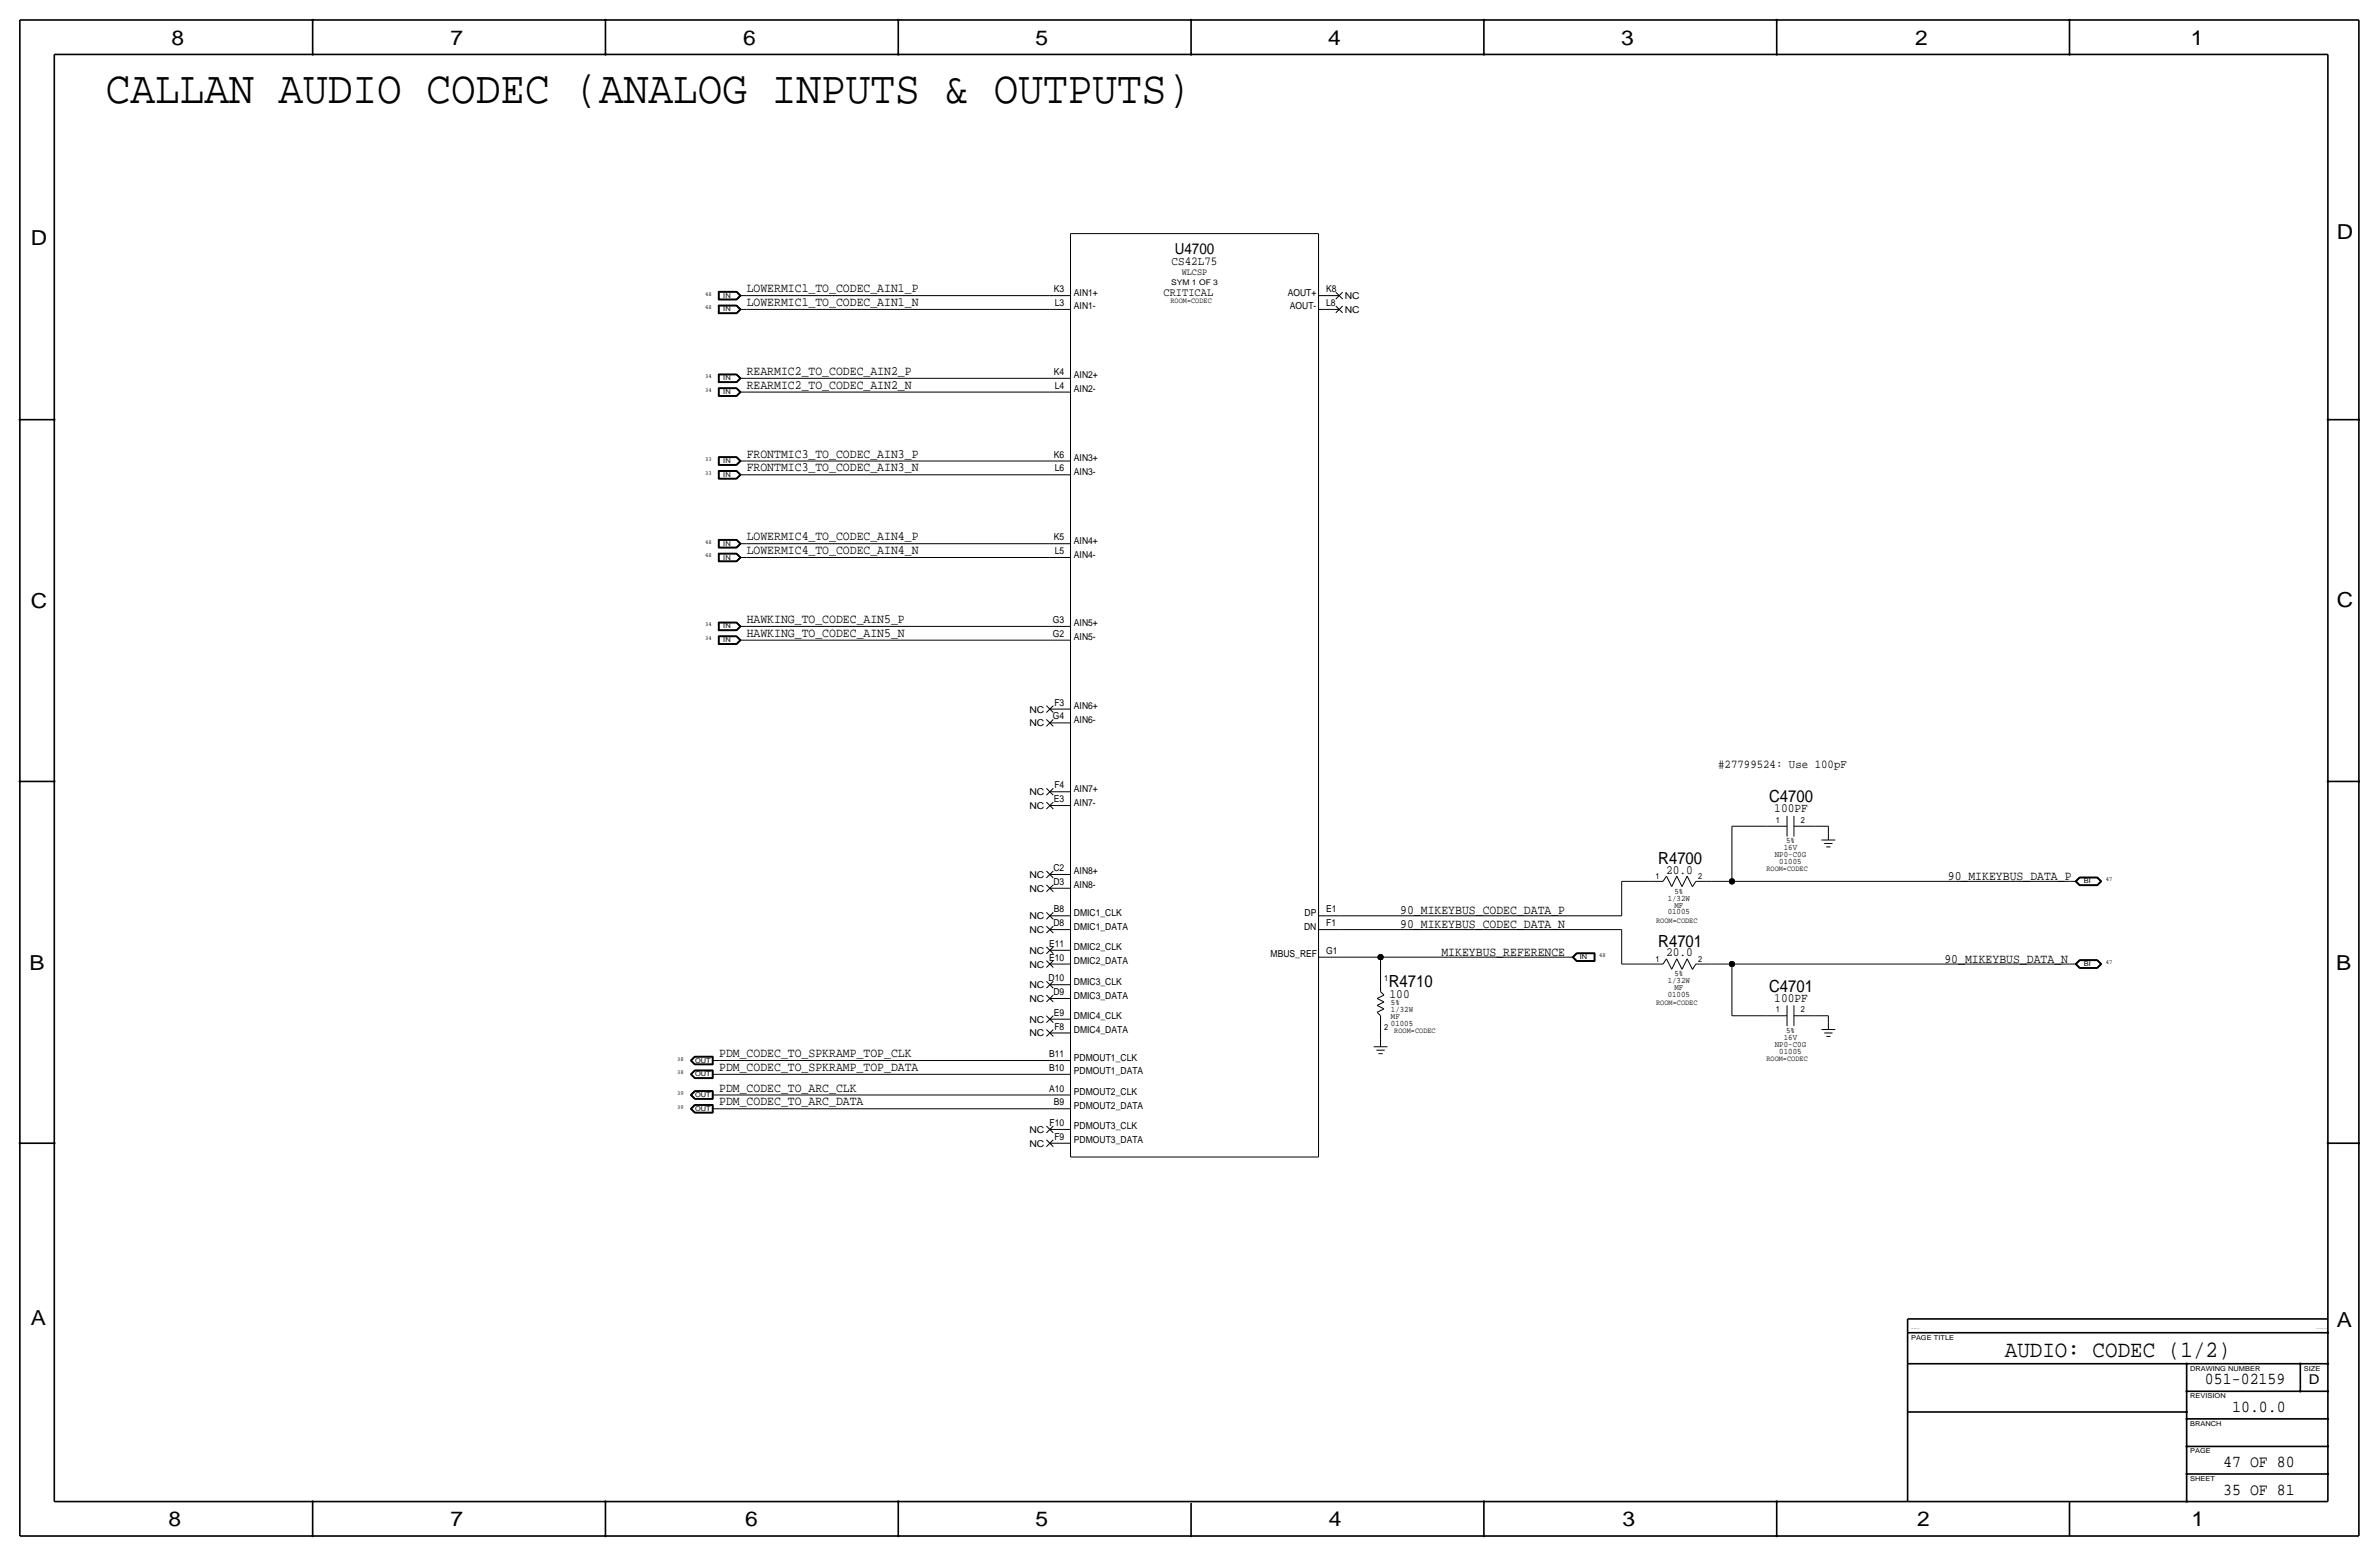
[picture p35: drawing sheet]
<svg xmlns="http://www.w3.org/2000/svg" width="877mm" height="574mm" viewBox="0 0 877 574" stroke-linecap="round" stroke-linejoin="round" font-family="sans-serif">
<defs><g id="words">
<text font-size="17" x="39.1" y="37.8">CALLAN AUDIO CODEC (ANALOG INPUTS &amp; OUTPUTS)</text>
<text font-size="8.6" x="739.1" y="500.1">AUDIO: CODEC (1/2)</text>
<g font-size="7.6">
<text x="63.2" y="16.5">8</text>
<text x="166.1" y="16.5">7</text>
<text x="274" y="16.5">6</text>
<text x="381.7" y="16.5">5</text>
<text x="489.7" y="16.5">4</text>
<text x="597.6" y="16.5">3</text>
<text x="706.1" y="16.5">2</text>
<text x="807.7" y="16.5">1</text>
<text x="861.5" y="88.1">D</text>
<text x="11.4" y="90.4">D</text>
<text x="11.4" y="224.3">C</text>
<text x="861.5" y="223.8">C</text>
<text x="10.8" y="357.6">B</text>
<text x="861.3" y="357.4">B</text>
<text x="11.3" y="488.4">A</text>
<text x="861.5" y="489.2">A</text>
<text x="62.2" y="562.6">8</text>
<text x="166" y="562.6">7</text>
<text x="274.8" y="562.6">6</text>
<text x="381.7" y="562.6">5</text>
<text x="489.9" y="562.6">4</text>
<text x="598.1" y="562.6">3</text>
<text x="706.8" y="562.6">2</text>
<text x="807.9" y="562.6">1</text>
</g>
<g font-size="6.2">
<text x="652.3" y="295.7">C4700</text>
<text x="611.4" y="318.5">R4700</text>
<text x="611.4" y="349">R4701</text>
<text x="512" y="364">R4710</text>
<text x="652.3" y="365.5">C4701</text>
<text x="812.9" y="510.3">051-02159</text>
<text x="822.9" y="520.4">10.0.0</text>
<text x="819.6" y="540.8">47 OF 80</text>
<text x="819.6" y="550.9">35 OF 81</text>
</g>
<text font-size="5.6" x="433.1" y="93.7">U4700</text>
<text font-size="5" x="851.2" y="510.3">D</text>
<g font-size="4.7">
<text x="275.3" y="107.7">LOWERMIC1_TO_CODEC_AIN1_P</text>
<text x="275.3" y="112.8">LOWERMIC1_TO_CODEC_AIN1_N</text>
<text x="275.3" y="138.2">REARMIC2_TO_CODEC_AIN2_P</text>
<text x="275.3" y="143.2">REARMIC2_TO_CODEC_AIN2_N</text>
<text x="275.3" y="168.7">FRONTMIC3_TO_CODEC_AIN3_P</text>
<text x="275.3" y="173.7">FRONTMIC3_TO_CODEC_AIN3_N</text>
<text x="275.3" y="199.1">LOWERMIC4_TO_CODEC_AIN4_P</text>
<text x="275.3" y="204.2">LOWERMIC4_TO_CODEC_AIN4_N</text>
<text x="275.3" y="229.6">HAWKING_TO_CODEC_AIN5_P</text>
<text x="275.3" y="234.7">HAWKING_TO_CODEC_AIN5_N</text>
<text x="654.1" y="299.5">100PF</text>
<text x="614.2" y="322.1">20.0</text>
<text x="718.1" y="324.3">90_MIKEYBUS_DATA_P</text>
<text x="516.2" y="337">90_MIKEYBUS_CODEC_DATA_P</text>
<text x="516.2" y="342.1">90_MIKEYBUS_CODEC_DATA_N</text>
<text x="531.4" y="352.3">MIKEYBUS_REFERENCE</text>
<text x="614.2" y="352.6">20.0</text>
<text x="716.8" y="354.8">90_MIKEYBUS_DATA_N</text>
<text x="512.3" y="367.8">100</text>
<text x="654.1" y="369.3">100PF</text>
<text x="265.1" y="389.6">PDM_CODEC_TO_SPKRAMP_TOP_CLK</text>
<text x="265.1" y="394.7">PDM_CODEC_TO_SPKRAMP_TOP_DATA</text>
<text x="265.1" y="402.3">PDM_CODEC_TO_ARC_CLK</text>
<text x="265.1" y="407.4">PDM_CODEC_TO_ARC_DATA</text>
</g>
<text font-size="4.5" x="431.9" y="97.5">CS42L75</text>
<text font-size="4.4" x="633.4" y="283">#27799524: Use 100pF</text>
<text font-size="4.3" x="429" y="109">CRITICAL</text>
<g font-size="3.5">
<text x="435.7" y="101.3">WLCSP</text>
<text x="388.5" y="107.7">K3</text>
<text x="488.9" y="107.7">K8</text>
<text x="388.9" y="112.8">L3</text>
<text x="395.9" y="109">AIN1+</text>
<text x="474.7" y="109">AOUT+</text>
<text x="488.9" y="112.8">L8</text>
<text x="495.8" y="110.2">NC</text>
<text x="395.9" y="114">AIN1-</text>
<text x="475.5" y="114">AOUT-</text>
<text x="495.8" y="115.3">NC</text>
<text x="388.5" y="138.2">K4</text>
<text x="388.9" y="143.3">L4</text>
<text x="395.9" y="139.4">AIN2+</text>
<text x="395.9" y="144.5">AIN2-</text>
<text x="388.5" y="168.7">K6</text>
<text x="388.9" y="173.8">L6</text>
<text x="395.9" y="169.9">AIN3+</text>
<text x="395.9" y="175">AIN3-</text>
<text x="388.5" y="199.1">K5</text>
<text x="395.9" y="200.4">AIN4+</text>
<text x="388.9" y="204.2">L5</text>
<text x="395.9" y="205.5">AIN4-</text>
<text x="388.2" y="229.6">G3</text>
<text x="395.9" y="230.9">AIN5+</text>
<text x="388.2" y="234.7">G2</text>
<text x="395.9" y="236">AIN5-</text>
<text x="379.5" y="262.6">NC</text>
<text x="388.7" y="260.1">F3</text>
<text x="395.9" y="261.4">AIN6+</text>
<text x="379.5" y="267.7">NC</text>
<text x="388.2" y="265.2">G4</text>
<text x="395.9" y="266.5">AIN6-</text>
<text x="379.5" y="293.1">NC</text>
<text x="388.7" y="290.6">F4</text>
<text x="395.9" y="291.9">AIN7+</text>
<text x="379.5" y="298.2">NC</text>
<text x="388.5" y="295.7">E3</text>
<text x="395.9" y="296.9">AIN7-</text>
<text x="379.5" y="323.6">NC</text>
<text x="388.4" y="321.1">C2</text>
<text x="395.9" y="322.3">AIN8+</text>
<text x="379.5" y="328.7">NC</text>
<text x="388.4" y="326.1">D3</text>
<text x="395.9" y="327.4">AIN8-</text>
<text x="379.5" y="338.8">NC</text>
<text x="388.4" y="341.4">D8</text>
<text x="388.5" y="336.3">B8</text>
<text x="395.9" y="337.6">DMIC1_CLK</text>
<text x="481" y="337.6">DP</text>
<text x="488.9" y="336.3">E1</text>
<text x="488.9" y="341.4">F1</text>
<text x="379.5" y="343.9">NC</text>
<text x="395.9" y="342.7">DMIC1_DATA</text>
<text x="480.8" y="342.6">DN</text>
<text x="379.5" y="351.5">NC</text>
<text x="386.8" y="349">E11</text>
<text x="395.9" y="350.3">DMIC2_CLK</text>
<text x="468.4" y="352.8">MBUS_REF</text>
<text x="488.9" y="351.8">G1</text>
<text x="379.5" y="356.6">NC</text>
<text x="386.8" y="354.1">E10</text>
<text x="395.9" y="355.4">DMIC2_DATA</text>
<text x="379.5" y="364.2">NC</text>
<text x="386.6" y="361.7">D10</text>
<text x="395.9" y="363">DMIC3_CLK</text>
<text x="379.5" y="369.3">NC</text>
<text x="388.4" y="366.8">D9</text>
<text x="395.9" y="368.1">DMIC3_DATA</text>
<text x="379.5" y="376.9">NC</text>
<text x="388.5" y="374.4">E9</text>
<text x="395.9" y="375.7">DMIC4_CLK</text>
<text x="379.5" y="382">NC</text>
<text x="388.7" y="379.5">F8</text>
<text x="395.9" y="380.8">DMIC4_DATA</text>
<text x="386.8" y="389.6">B11</text>
<text x="386.8" y="394.7">B10</text>
<text x="395.9" y="390.9">PDMOUT1_CLK</text>
<text x="395.9" y="396">PDMOUT1_DATA</text>
<text x="386.8" y="402.3">A10</text>
<text x="388.5" y="407.4">B9</text>
<text x="395.9" y="403.6">PDMOUT2_CLK</text>
<text x="395.9" y="408.7">PDMOUT2_DATA</text>
<text x="379.5" y="417.6">NC</text>
<text x="386.9" y="415">F10</text>
<text x="395.9" y="416.3">PDMOUT3_CLK</text>
<text x="379.5" y="422.7">NC</text>
<text x="388.7" y="420.1">F9</text>
<text x="395.9" y="421.4">PDMOUT3_DATA</text>
</g>
<g font-size="3.1">
<text x="654.8" y="303.3">1</text>
<text x="663.9" y="303.3">2</text>
<text x="658.4" y="310.9">5%</text>
<text x="654.3" y="316">NP0-C0G</text>
<text x="657.6" y="313.4">16V</text>
<text x="656" y="318.5">01005</text>
<text x="610.3" y="324.1">1</text>
<text x="617.3" y="329.4">5%</text>
<text x="626.1" y="324.1">2</text>
<text x="614.8" y="332">1/32W</text>
<text x="617.3" y="334.5">MF</text>
<text x="614.8" y="337.1">01005</text>
<text x="610.3" y="354.6">1</text>
<text x="617.3" y="359.9">5%</text>
<text x="626.1" y="354.6">2</text>
<text x="510.2" y="361.7">1</text>
<text x="614.8" y="362.5">1/32W</text>
<text x="617.3" y="365">MF</text>
<text x="512.8" y="370.6">5%</text>
<text x="614.8" y="367.5">01005</text>
<text x="512.8" y="373.1">1/32W</text>
<text x="512.8" y="375.7">MF</text>
<text x="654.8" y="373.1">1</text>
<text x="663.9" y="373.1">2</text>
<text x="510.2" y="379.5">2</text>
<text x="512.8" y="378.2">01005</text>
<text x="657.6" y="383.3">16V</text>
<text x="658.4" y="380.7">5%</text>
<text x="654.3" y="385.8">NP0-C0G</text>
<text x="656" y="388.4">01005</text>
</g>
<g font-size="2.9">
<text x="431.7" y="105.2">SYM 1 OF 3</text>
<text x="431.5" y="111.5">ROOM=CODEC</text>
<text x="651.2" y="321.1">ROOM=CODEC</text>
<text x="610.6" y="340.1">ROOM=CODEC</text>
<text x="610.6" y="370.6">ROOM=CODEC</text>
<text x="514" y="380.7">ROOM=CODEC</text>
<text x="651.2" y="390.9">ROOM=CODEC</text>
</g>
<g font-size="2.5">
<text x="266.6" y="109.7">IN</text>
<text x="266.6" y="114.8">IN</text>
<text x="266.6" y="140.2">IN</text>
<text x="266.6" y="145.3">IN</text>
<text x="266.6" y="170.7">IN</text>
<text x="266.6" y="175.8">IN</text>
<text x="266.6" y="201.2">IN</text>
<text x="266.6" y="206.2">IN</text>
<text x="266.6" y="231.6">IN</text>
<text x="266.6" y="236.7">IN</text>
<text x="768.3" y="325.6">BI</text>
<text x="582.4" y="353.6">IN</text>
<text x="768.3" y="356.1">BI</text>
<text x="256.2" y="391.7">OUT</text>
<text x="256.2" y="396.7">OUT</text>
<text x="256.2" y="404.4">OUT</text>
<text x="256.2" y="409.4">OUT</text>
<text x="704.5" y="493.8">PAGE TITLE</text>
<text x="807.4" y="505.2">DRAWING NUMBER</text>
<text x="849.3" y="505.2">SIZE</text>
<text x="807.4" y="515.4">REVISION</text>
<text x="807.4" y="525.5">BRANCH</text>
<text x="807.4" y="535.7">PAGE</text>
<text x="807.4" y="545.8">SHEET</text>
</g>
<g font-size="2.3">
<text x="260" y="109">48</text>
<text x="260" y="114">48</text>
<text x="260" y="139.4">34</text>
<text x="260" y="144.5">34</text>
<text x="260" y="169.9">33</text>
<text x="260" y="175">33</text>
<text x="260" y="200.4">48</text>
<text x="260" y="205.5">48</text>
<text x="260" y="230.9">34</text>
<text x="260" y="236">34</text>
<text x="776.4" y="324.9">47</text>
<text x="589.5" y="352.8">48</text>
<text x="776.4" y="355.3">47</text>
<text x="249.7" y="390.9">38</text>
<text x="249.7" y="396">38</text>
<text x="249.7" y="403.6">39</text>
<text x="249.7" y="408.7">39</text>
</g>
<g font-size=".4">
<text x="704.5" y="490">SYNC_MASTER=sync</text>
<text x="853.9" y="490">SYNC_DATE=04/14/2017</text>
</g>
</g></defs>
<g fill="none" stroke="#000" stroke-width=".37">
<path d="M394.7 86.1v340.4zM394.7 86.1h91.4zM486.1 86.1v340.4zM264.8 112.5v3.1zM264.8 115.6h6.8zM264.8 107.4v3.1zM264.8 110.5h6.8zM264.8 112.5h6.8zM264.8 107.4h6.8zM264.9 112.6h6.7zM264.9 107.5h6.7zM264.9 112.6v2.9z"/>
<path d="M264.9 115.5h6.7zM264.9 107.5v2.9zM264.9 110.4h6.7zM265 112.7v2.7zM265 115.4h6.5zM265 107.6v2.7zM265 110.3h6.5zM265 112.7h6.5zM265 107.6h6.5zM265.1 112.8h6.4zM265.1 112.8v2.5zM265.1 115.3h6.4z"/>
<path d="M265.1 107.7h6.4zM265.1 107.7v2.5zM265.1 110.2h6.4zM271.5 112.8l1.2 1.2zM271.5 107.7l1.2 1.3zM271.5 115.3l1.2-1.3zM271.5 110.2l1.2-1.2zM271.5 115.4l1.4-1.4zM271.5 110.3l1.4-1.3zM271.5 112.7l1.4 1.3zM271.5 107.6l1.4 1.4zM271.6 115.5l1.4-1.5z"/>
<path d="M271.6 110.4l1.4-1.4zM271.6 112.6l1.4 1.4zM271.6 107.5l1.4 1.5zM271.6 112.5l1.6 1.5zM271.6 107.4l1.6 1.6zM271.6 115.6l1.6-1.6zM271.6 110.5l1.6-1.5zM272.7 114h2.6zM272.7 109h2.6zM275.3 114h111.7zM275.3 109h111.7zM387 114h7.7z"/>
<path d="M387 109h7.7zM486.1 114h7.6zM486.1 109h7.6zM492.5 112.8l2.5 2.5zM492.5 115.3l2.5-2.5zM492.5 107.7l2.5 2.5zM492.5 110.2l2.5-2.5zM264.8 137.9v3.1zM264.8 137.9h6.8zM264.9 138h6.7zM264.9 138v2.9zM265 138.1v2.7z"/>
<path d="M265 138.1h6.5zM265.1 138.2h6.4zM265.1 138.2v2.5zM271.5 138.2l1.2 1.2zM271.5 138.1l1.4 1.3zM271.6 138l1.4 1.4zM271.6 137.9l1.6 1.5zM272.7 139.4h2.6zM275.3 139.4h111.7zM387 139.4h7.7zM264.8 141h6.8zM264.8 143v3.1z"/>
<path d="M264.8 146.1h6.8zM264.8 143h6.8zM264.9 143.1h6.7zM264.9 140.9h6.7zM264.9 143.1v2.9zM264.9 146h6.7zM265 140.8h6.5zM265 143.2v2.7zM265 145.9h6.5zM265 143.2h6.5zM265.1 140.7h6.4zM265.1 143.3h6.4z"/>
<path d="M265.1 143.3v2.5zM265.1 145.8h6.4zM271.5 143.3l1.2 1.2zM271.5 140.7l1.2-1.3zM271.5 140.8l1.4-1.4zM271.5 145.9l1.4-1.4zM271.5 143.2l1.4 1.3zM271.6 140.9l1.4-1.5zM271.6 146l1.4-1.5zM271.6 143.1l1.4 1.4zM271.6 143l1.6 1.5zM271.6 141l1.6-1.6z"/>
<path d="M271.6 146.1l1.6-1.6zM272.7 144.5h2.6zM272.7 144.5l-1.2 1.3zM275.3 144.5h111.7zM387 144.5h7.7zM264.8 168.4v3.1zM264.8 171.5h6.8zM264.8 173.4v3.2zM264.8 176.6h6.8zM264.8 168.4h6.8zM264.8 173.4h6.8zM264.9 168.5h6.7z"/>
<path d="M264.9 173.5h6.7zM264.9 168.5v2.9zM264.9 171.4h6.7zM264.9 173.5v3zM264.9 176.5h6.7zM265 168.6v2.7zM265 171.3h6.5zM265 173.6v2.8zM265 176.4h6.5zM265 168.6h6.5zM265 173.6h6.5zM265.1 168.7h6.4z"/>
<path d="M265.1 168.7v2.5zM265.1 171.2h6.4zM265.1 173.7h6.4zM265.1 173.7v2.6zM265.1 176.3h6.4zM271.5 168.7l1.2 1.2zM271.5 173.7l1.2 1.3zM271.5 176.3l1.2-1.3zM271.5 171.3l1.4-1.4zM271.5 176.4l1.4-1.4zM271.5 168.6l1.4 1.3zM271.5 173.6l1.4 1.4z"/>
<path d="M271.6 171.4l1.4-1.5zM271.6 176.5l1.4-1.5zM271.6 168.5l1.4 1.4zM271.6 173.5l1.4 1.5zM271.6 168.4l1.6 1.5zM271.6 173.4l1.6 1.6zM271.6 171.5l1.6-1.6zM271.6 176.6l1.6-1.6zM272.7 169.9h2.6zM272.7 175h2.6zM272.7 169.9l-1.2 1.3zM275.3 175h111.7z"/>
<path d="M275.3 169.9h111.7zM387 175h7.7zM387 169.9h7.7zM264.8 198.8v3.2zM264.8 198.8h6.8zM264.9 198.9h6.7zM264.9 198.9v3zM265 199v2.8zM265 199h6.5zM265.1 199.1h6.4zM265.1 199.1v2.6zM271.5 199.1l1.2 1.3z"/>
<path d="M271.5 199l1.4 1.4zM271.6 198.9l1.4 1.5zM271.6 198.8l1.6 1.6zM264.8 202h6.8zM264.8 203.9v3.2zM264.8 207.1h6.8zM264.8 203.9h6.8zM264.9 204h6.7zM264.9 201.9h6.7zM264.9 204v3zM264.9 207h6.7zM265 201.8h6.5z"/>
<path d="M265 204.1v2.8zM265 206.9h6.5zM265 204.1h6.5zM265.1 201.7h6.4zM265.1 204.2h6.4zM265.1 204.2v2.6zM265.1 206.8h6.4zM271.5 204.2l1.2 1.3zM271.5 201.8l1.4-1.4zM271.5 206.9l1.4-1.4zM271.5 204.1l1.4 1.4zM271.6 201.9l1.4-1.5z"/>
<path d="M271.6 207l1.4-1.5zM271.6 204l1.4 1.5zM271.6 203.9l1.6 1.6zM271.6 202l1.6-1.6zM271.6 207.1l1.6-1.6zM272.7 200.4h2.6zM272.7 205.5h2.6zM272.7 200.4l-1.2 1.3zM272.7 205.5l-1.2 1.3zM275.3 205.5h111.7zM275.3 200.4h111.7zM387 205.5h7.7z"/>
<path d="M387 200.4h7.7zM264.8 229.3v3.2zM264.8 232.5h6.8zM264.8 234.4v3.1zM264.8 237.5h6.8zM264.8 229.3h6.8zM264.8 234.4h6.8zM264.9 229.4h6.7zM264.9 234.5h6.7zM264.9 229.4v3zM264.9 232.4h6.7zM264.9 234.5v2.9z"/>
<path d="M264.9 237.4h6.7zM265 229.5v2.8zM265 232.3h6.5zM265 234.6v2.7zM265 237.3h6.5zM265 229.5h6.5zM265 234.6h6.5zM265.1 229.6h6.4zM265.1 229.6v2.6zM265.1 232.2h6.4zM265.1 234.7h6.4zM265.1 234.7v2.5z"/>
<path d="M265.1 237.2h6.4zM271.5 229.6l1.2 1.3zM271.5 234.7l1.2 1.3zM271.5 232.2l1.2-1.3zM271.5 237.2l1.2-1.2zM271.5 232.3l1.4-1.4zM271.5 237.3l1.4-1.3zM271.5 229.5l1.4 1.4zM271.5 234.6l1.4 1.4zM271.6 232.4l1.4-1.5zM271.6 237.4l1.4-1.4zM271.6 229.4l1.4 1.5z"/>
<path d="M271.6 234.5l1.4 1.5zM271.6 229.3l1.6 1.6zM271.6 234.4l1.6 1.6zM271.6 232.5l1.6-1.6zM271.6 237.5l1.6-1.5zM272.7 230.9h2.6zM272.7 236h2.6zM275.3 236h111.7zM275.3 230.9h111.7zM387 236h7.7zM387 230.9h7.7zM385.8 267.7l2.5-2.5z"/>
<path d="M385.8 265.2l2.5 2.5zM385.8 262.6l2.5-2.5zM385.8 260.1l2.5 2.5zM387 266.4h7.7zM387 261.4h7.7zM385.8 298.2l2.5-2.5zM385.8 295.7l2.5 2.5zM385.8 293.1l2.5-2.5zM385.8 290.6l2.5 2.5zM387 296.9h7.7zM387 291.8h7.7zM638.5 304.5v20.4z"/>
<path d="M638.5 304.5h12.7zM651.2 304.5h7.6zM658.8 300.7v7.7zM661.4 304.5h7.6zM661.4 300.7v7.7zM669 304.5h5.1zM671.5 309.6h5.1zM672.5 310.9h3.1zM673.3 312.2h1.5zM674.1 304.5v2.6zM674.1 307.1v2.5zM385.8 328.7l2.5-2.6z"/>
<path d="M385.8 326.1l2.5 2.6zM385.8 323.6l2.5-2.5zM385.8 321.1l2.5 2.5zM385.8 338.8l2.5-2.5zM385.8 336.3l2.5 2.5zM387 337.6h7.7zM387 327.4h7.7zM387 322.3h7.7zM486.1 337.6h7.6zM493.7 337.6h104.2zM597.9 324.9v12.7zM597.9 324.9h10.1z"/>
<path d="M608 324.9h5.1zM614.4 322.9l-1.3 2zM614.4 322.9l1.9 3.9zM618.2 322.9l-1.9 3.9zM618.2 322.9l1.9 3.9zM622 322.9l-1.9 3.9zM622 322.9l1.9 3.9zM625.2 324.9h5.7zM625.2 324.9l-1.3 2zM630.9 324.9h7.6zM638.5 324.9h124.5zM763 324.9h2.5z"/>
<path d="M765 324.9l1.6 1.5zM765 324.9l1.6-1.6zM765.2 324.9l1.5-1.5zM765.2 324.9l1.5 1.4zM765.4 324.9l1.3-1.4zM765.4 324.9l1.3 1.3zM765.5 324.9l1.3-1.3zM765.5 324.9l1.3 1.2zM766.6 326.4h6.7zM766.6 323.3h6.7zM766.7 323.4h6.5zM766.7 326.3h6.5z"/>
<path d="M766.7 326.2h6.5zM766.7 323.5h6.5zM766.8 326.1h6.3zM766.8 323.6h6.3zM773.1 323.6l1.3 1.3zM773.1 326.1l1.3-1.2zM773.2 326.2l1.3-1.3zM773.2 323.5l1.3 1.4zM773.2 326.3l1.5-1.4zM773.2 323.4l1.5 1.5zM773.3 323.3l1.6 1.6zM774.9 324.9l-1.6 1.5z"/>
<path d="M385.8 356.6l2.5-2.5zM385.8 354.1l2.5 2.5zM385.8 351.5l2.5-2.5zM385.8 349l2.5 2.5zM385.8 343.9l2.5-2.5zM385.8 341.4l2.5 2.5zM387 355.3h7.7zM387 350.3h7.7zM387 342.6h7.7zM486.1 352.8h7.6zM486.1 342.6h7.6zM493.7 352.8h15.3z"/>
<path d="M493.7 342.6h104.2zM509 352.8v5.1zM509 357.9v7.6zM509 352.8h68.5zM577.5 352.8h2.6zM579.6 352.8l1.6 1.6zM579.8 352.8l1.5-1.5zM579.8 352.8l1.5 1.5zM579.9 352.8l1.4 1.4zM580.1 352.8l1.3 1.3zM580.1 352.8l1.3-1.3zM581.2 351.2h6.8z"/>
<path d="M581.2 351.2l-1.6 1.6zM581.2 354.4h6.8zM581.3 354.3h6.6zM581.3 351.3h6.6zM581.3 354.2h6.5zM581.3 351.4l-1.4 1.4zM581.3 351.4h6.5zM581.4 354.1h6.3zM581.4 351.5h6.3zM587.7 351.5v2.6zM587.8 351.4v2.8zM587.9 351.3v3z"/>
<path d="M588 351.2v3.2zM597.9 342.6v12.7zM597.9 355.3h10.1zM608 355.3h5.1zM614.4 353.4l-1.3 1.9zM614.4 353.4l1.9 3.9zM618.2 353.4l-1.9 3.9zM618.2 353.4l1.9 3.9zM622 353.4l-1.9 3.9zM622 353.4l1.9 3.9zM625.2 355.3h5.7zM625.2 355.3l-1.3 2.1z"/>
<path d="M630.9 355.3h7.6zM638.5 355.3h124.5zM638.5 355.3v19.1zM763 355.3h2.5zM765 355.3l1.6 1.6zM765 355.3l1.6-1.5zM765.2 355.3l1.5-1.4zM765.2 355.3l1.5 1.5zM765.4 355.3l1.3-1.3zM765.4 355.3l1.3 1.4zM765.5 355.3l1.3-1.2zM765.5 355.3l1.3 1.3z"/>
<path d="M766.6 356.9h6.7zM766.6 353.8h6.7zM766.7 353.9h6.5zM766.7 356.8h6.5zM766.7 356.7h6.5zM766.7 354h6.5zM766.8 356.6h6.3zM766.8 354.1h6.3zM773.1 354.1l1.3 1.2zM773.1 356.6l1.3-1.3zM773.2 356.7l1.3-1.4zM773.2 354l1.3 1.3z"/>
<path d="M773.2 356.8l1.5-1.5zM773.2 353.9l1.5 1.4zM773.3 353.8l1.6 1.5zM773.3 356.9l1.6-1.6zM385.8 379.5l2.5 2.5zM385.8 376.9l2.5-2.5zM385.8 374.4l2.5 2.5zM385.8 369.3l2.5-2.5zM385.8 366.8l2.5 2.5zM385.8 364.2l2.5-2.5zM385.8 361.7l2.5 2.5zM387 375.7h7.7z"/>
<path d="M387 363h7.7zM387 368h7.7zM507.7 368l2.5-1.2zM507.7 373.1l2.5-1.2zM507.7 370.6l2.5-1.3zM507.7 373.1l1.3 1.3zM507.7 370.6l2.5 1.3zM507.7 368l2.5 1.3zM509 365.5l1.2 1.3zM509 374.4v6.3zM638.5 374.4h12.7zM651.2 374.4h7.6z"/>
<path d="M658.8 370.6v7.6zM661.4 374.4h7.6zM661.4 370.6v7.6zM669 374.4h5.1zM671.5 379.5h5.1zM674.1 374.4v2.5zM674.1 376.9v2.6zM254.5 390.9l1.6 1.6zM254.5 396l1.6 1.6zM254.5 390.9l1.6-1.6zM254.5 396l1.6-1.6zM254.7 390.9l1.4 1.5z"/>
<path d="M254.7 396l1.4 1.5zM254.7 390.9l1.4-1.5zM254.7 396l1.4-1.5zM254.8 390.9l1.4-1.4zM254.8 396l1.4-1.4zM254.8 390.9l1.4 1.4zM254.8 396l1.4 1.4zM255 390.9l1.2 1.3zM255 396l1.2 1.3zM255 390.9l1.2-1.3zM255 396l1.2-1.3zM256.1 389.3h6.8z"/>
<path d="M256.1 394.4h6.8zM256.1 392.5h6.8zM256.1 397.6h6.8zM256.1 389.4h6.7zM256.1 394.5h6.7zM256.1 392.4h6.7zM256.1 397.5h6.7zM256.2 389.5h6.5zM256.2 394.6h6.5zM256.2 392.3h6.5zM256.2 397.4h6.5zM256.2 389.6h6.4z"/>
<path d="M256.2 392.2h6.4zM256.2 394.7h6.4zM256.2 397.3h6.4zM262.6 389.6v2.6zM262.6 394.7v2.6zM262.6 390.9h2.5zM262.6 396h2.5zM262.7 389.5v2.8zM262.7 394.6v2.8zM262.8 389.4v3zM262.8 394.5v3zM262.9 389.3v3.2z"/>
<path d="M262.9 394.4v3.2zM265.1 396h121.9zM265.1 390.9h121.9zM385.8 382l2.5-2.5zM387 396h7.7zM387 390.9h7.7zM387 380.7h7.7zM506.4 385.8h5.1zM507.4 387.1h3.1zM508.2 388.4h1.5zM509 380.7v2.6zM509 383.3v2.5z"/>
<path d="M672.5 380.7h3.1zM673.3 382h1.5zM254.5 408.7l1.6 1.6zM254.5 403.6l1.6 1.6zM254.5 408.7l1.6-1.6zM254.5 403.6l1.6-1.6zM254.7 408.7l1.4 1.5zM254.7 403.6l1.4 1.5zM254.7 408.7l1.4-1.5zM254.7 403.6l1.4-1.5zM254.8 408.7l1.4-1.4zM254.8 403.6l1.4-1.4z"/>
<path d="M254.8 408.7l1.4 1.4zM254.8 403.6l1.4 1.4zM255 408.7l1.2 1.3zM255 403.6l1.2 1.3zM255 408.7l1.2-1.3zM255 403.6l1.2-1.3zM256.1 407.1h6.8zM256.1 402h6.8zM256.1 410.3h6.8zM256.1 405.2h6.8zM256.1 407.2h6.7zM256.1 402.1h6.7z"/>
<path d="M256.1 410.2h6.7zM256.1 405.1h6.7zM256.2 407.3h6.5zM256.2 402.2h6.5zM256.2 410.1h6.5zM256.2 405h6.5zM256.2 407.4h6.4zM256.2 410h6.4zM256.2 402.3h6.4zM256.2 404.9h6.4zM262.6 407.4v2.6zM262.6 402.3v2.6z"/>
<path d="M262.6 408.7h2.5zM262.6 403.6h2.5zM262.7 407.3v2.8zM262.7 402.2v2.8zM262.8 407.2v3zM262.8 402.1v3zM262.9 407.1v3.2zM262.9 402v3.2zM265.1 408.7h121.9zM265.1 403.6h121.9zM385.8 417.6l2.5-2.6zM385.8 415l2.5 2.6z"/>
<path d="M387 416.3h7.7zM387 408.7h7.7zM387 403.6h7.7zM385.8 422.7l2.5-2.6zM385.8 420.1l2.5 2.6zM387 421.4h7.7zM394.7 426.5h91.4z"/>
</g>
<g fill="none" stroke="#000" stroke-width=".6" stroke-linecap="butt">
<path d="M7.3 7.4v558.8zM7.3 7.4h862.3zM115.3 7.4v12.7zM223.2 7.4v12.7zM331.2 7.4v12.7zM439.1 7.4v12.7zM547.1 7.4v12.7zM655 7.4v12.7zM763 7.4v12.7zM869.6 7.4v558.8zM20 20.1v533.4zM20 20.1h838.2z"/>
<path d="M858.2 20.1v533.4zM7.3 154.7h12.7zM858.2 154.7h11.4zM7.3 288h12.7zM858.2 288h11.4zM7.3 421.4h12.7zM858.2 421.4h11.4zM703.3 491.2h154.9zM703.3 486.2v5zM703.3 486.2h154.9zM703.3 491.2v62.3zM703.3 502.7h154.9z"/>
<path d="M806.1 502.7v50.8zM806.1 512.8h52.1zM848.1 502.7v10.1zM703.3 520.4h102.8zM806.1 533.1h52.1zM806.1 523h52.1zM20 553.5h838.2zM115.3 553.5v12.7zM223.2 553.5v12.7zM331.2 553.5v12.7zM439.1 554v12.2zM547.1 553.5v12.7z"/>
<path d="M655 553.5v12.7zM763 553.5v12.7zM806.1 543.3h52.1zM7.3 566.2h862.3z"/>
</g>
<g fill="#000" stroke="#000" stroke-width=".37">
<path d="M115.1 7.2h.4v.3h-.4zM115.1 19.9h.4v.3h-.4zM223 7.2h.4v.3h-.4zM223 19.9h.4v.3h-.4zM331 19.9h.4v.3h-.4zM331 7.2h.4v.3h-.4zM438.9 7.2h.4v.3h-.4zM438.9 19.9h.4v.3h-.4zM546.9 7.2h.4v.3h-.4zM546.9 19.9h.4v.3h-.4zM654.8 19.9h.4v.3h-.4zM654.8 7.2h.4v.3h-.4z"/>
<path d="M762.8 19.9h.4v.3h-.4zM762.8 7.2h.4v.3h-.4zM7.1 154.5h.4v.4h-.4zM19.8 154.5h.4v.4h-.4zM858 154.5h.4v.4h-.4zM869.5 154.5h.3v.4h-.3zM7.1 287.9h.4v.3h-.4zM19.8 287.9h.4v.3h-.4zM858 287.9h.4v.3h-.4zM869.5 287.9h.3v.3h-.3zM7.1 421.2h.4v.4h-.4zM19.8 421.2h.4v.4h-.4z"/>
<path d="M858 421.2h.4v.4h-.4zM869.5 421.2h.3v.4h-.3zM858 491.1h.4v.3h-.4zM806 502.5h.3v.3h-.3zM806 512.7h.3v.3h-.3zM847.9 512.7h.3v.3h-.3zM847.9 502.5h.3v.3h-.3zM858 502.5h.4v.3h-.4zM858 512.7h.4v.3h-.4zM806 520.3h.3v.3h-.3zM806 522.8h.3v.4h-.3zM806 533h.3v.3h-.3z"/>
<path d="M858 522.8h.4v.4h-.4zM858 533h.4v.3h-.4zM115.1 553.3h.4v.3h-.4zM223 553.3h.4v.3h-.4zM331 553.3h.4v.3h-.4zM546.9 553.3h.4v.3h-.4zM654.8 553.3h.4v.3h-.4zM806 543.1h.3v.4h-.3zM806 553.3h.3v.3h-.3zM858 543.1h.4v.4h-.4zM115.1 566h.4v.3h-.4zM223 566h.4v.3h-.4z"/>
<path d="M331 566h.4v.3h-.4zM438.9 566h.4v.3h-.4zM546.9 566h.4v.3h-.4zM654.8 566h.4v.3h-.4z"/>
<circle cx="638.5" cy="324.9" r="1.02"/>
<circle cx="509" cy="352.8" r="1.02"/>
<circle cx="638.5" cy="355.3" r="1.02"/>
</g>
<use href="#words"/>
</svg>
